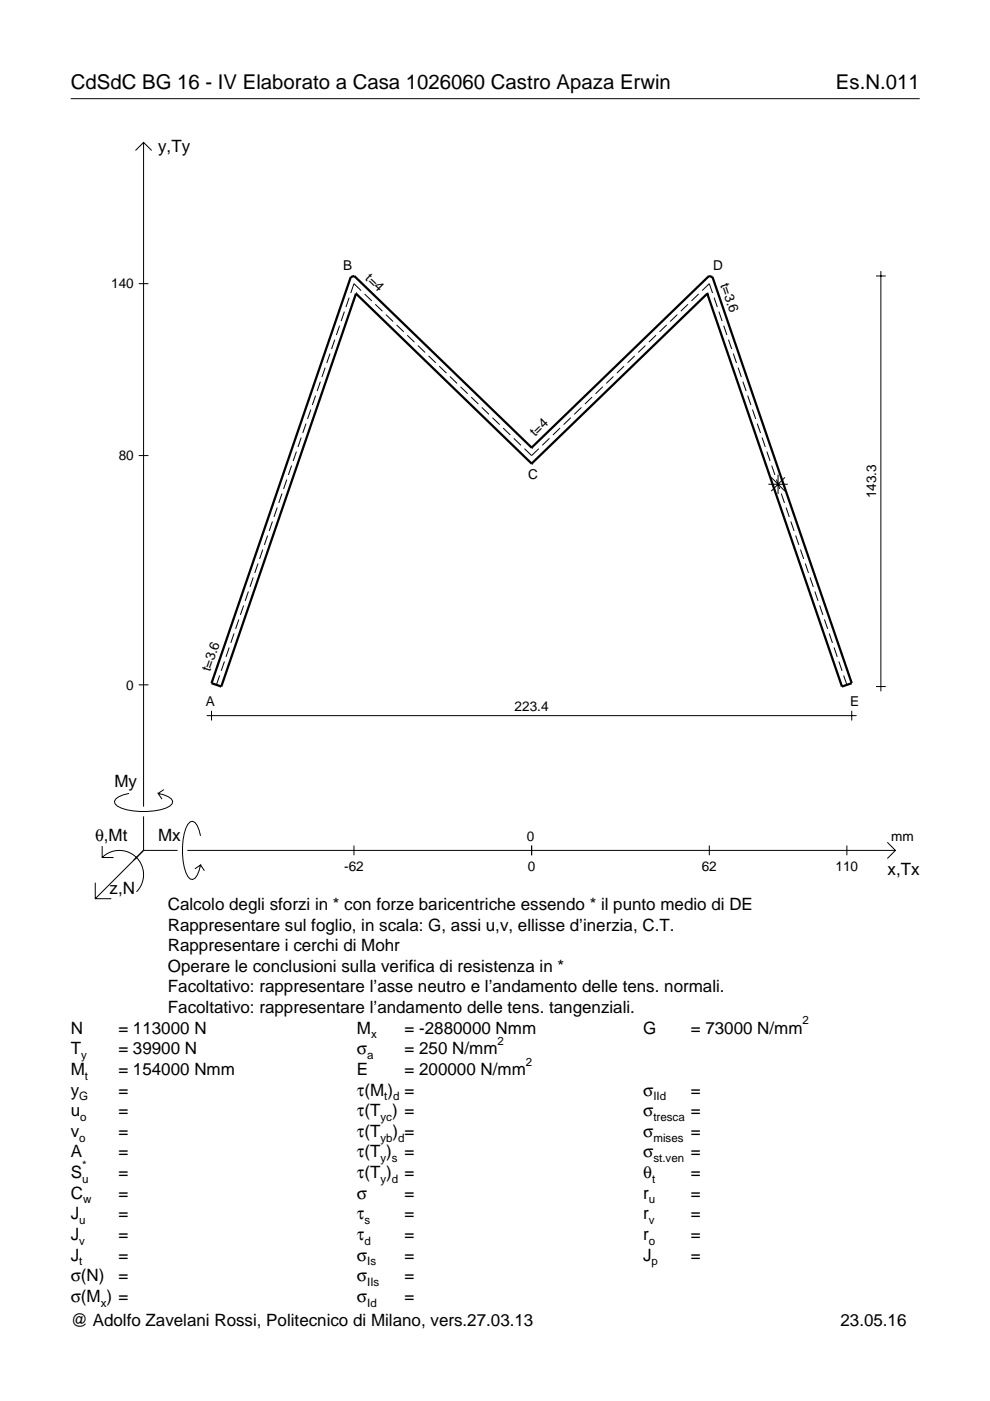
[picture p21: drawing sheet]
<svg xmlns="http://www.w3.org/2000/svg" width="210mm" height="297mm" viewBox="0 0 210 297" stroke-linecap="round" stroke-linejoin="round" font-family="sans-serif">
<defs><g id="words">
<g font-size="4.3">
<text x="15" y="18.9">CdSdC BG 16 - IV Elaborato a Casa 1026060 Castro Apaza Erwin</text>
<text x="177.2" y="18.9">Es.N.011</text>
</g>
<g font-size="3.6">
<text x="33.5" y="32.3">y,Ty</text>
<text x="24.3" y="166.9">My</text>
<text x="20.1" y="178.2">θ,Mt</text>
<text x="33.5" y="178.2">Mx</text>
<text x="188.2" y="185.5">x,Tx</text>
<text x="23.2" y="189.6">z,N</text>
<text x="35.6" y="192.9">Calcolo degli sforzi in * con forze baricentriche essendo * il punto medio di DE</text>
<text x="35.6" y="197.3">Rappresentare sul foglio, in scala: G, assi u,v, ellisse d’inerzia, C.T.</text>
<text x="35.6" y="201.7">Rappresentare i cerchi di Mohr</text>
<text x="35.6" y="206">Operare le conclusioni sulla verifica di resistenza in *</text>
<text x="35.6" y="210.4">Facoltativo: rappresentare l’asse neutro e l’andamento delle tens. normali.</text>
<text x="35.6" y="214.8">Facoltativo: rappresentare l’andamento delle tens. tangenziali.</text>
<text x="15" y="219.2">N</text>
<text x="25.1" y="219.2">= 113000 N</text>
<text x="75.7" y="219.2">M</text>
<text x="85.8" y="219.2">= -2880000 Nmm</text>
<text x="136.4" y="219.2">G</text>
<text x="146.5" y="219.2">= 73000 N/mm</text>
<text x="15" y="227.9">M</text>
<text x="15" y="223.5">T</text>
<text x="25.1" y="227.9">= 154000 Nmm</text>
<text x="25.1" y="223.5">= 39900 N</text>
<text x="75.7" y="223.5">σ</text>
<text x="75.7" y="227.9">E</text>
<text x="85.8" y="223.5">= 250 N/mm</text>
<text x="85.8" y="227.9">= 200000 N/mm</text>
<text x="15" y="232.3">y</text>
<text x="25.1" y="232.3">=</text>
<text x="75.7" y="232.3">τ(M ) =</text>
<text x="136.4" y="232.3">σ</text>
<text x="146.5" y="232.3">=</text>
<text x="15" y="236.7">u</text>
<text x="25.1" y="236.7">=</text>
<text x="75.7" y="236.7">τ(T ) =</text>
<text x="136.4" y="236.7">σ</text>
<text x="146.5" y="236.7">=</text>
<text x="15" y="245.4">A</text>
<text x="15" y="241">v</text>
<text x="25.1" y="241">=</text>
<text x="25.1" y="245.4">=</text>
<text x="75.7" y="245.4">τ(T )</text>
<text x="75.7" y="241">τ(T</text>
<text x="83.3" y="241">) =</text>
<text x="85.8" y="245.4">=</text>
<text x="136.4" y="241">σ</text>
<text x="136.4" y="245.4">σ</text>
<text x="146.5" y="241">=</text>
<text x="146.5" y="245.4">=</text>
<text x="15" y="249.8">S</text>
<text x="25.1" y="249.8">=</text>
<text x="75.7" y="249.8">τ(T )</text>
<text x="85.8" y="249.8">=</text>
<text x="136.4" y="249.8">θ</text>
<text x="146.5" y="249.8">=</text>
<text x="15" y="254.2">C</text>
<text x="25.1" y="254.2">=</text>
<text x="75.7" y="254.2">σ</text>
<text x="85.8" y="254.2">=</text>
<text x="136.4" y="254.2">r</text>
<text x="146.5" y="254.2">=</text>
<text x="15" y="262.9">J</text>
<text x="15" y="258.5">J</text>
<text x="25.1" y="262.9">=</text>
<text x="25.1" y="258.5">=</text>
<text x="75.7" y="258.5">τ</text>
<text x="75.7" y="262.9">τ</text>
<text x="85.8" y="258.5">=</text>
<text x="85.8" y="262.9">=</text>
<text x="136.4" y="262.9">r</text>
<text x="136.4" y="258.5">r</text>
<text x="146.5" y="262.9">=</text>
<text x="146.5" y="258.5">=</text>
<text x="15" y="267.3">J</text>
<text x="25.1" y="267.3">=</text>
<text x="75.7" y="267.3">σ</text>
<text x="85.8" y="267.3">=</text>
<text x="136.4" y="267.3">J</text>
<text x="146.5" y="267.3">=</text>
<text x="15" y="271.7">σ(N)</text>
<text x="25.1" y="271.7">=</text>
<text x="75.7" y="271.7">σ</text>
<text x="85.8" y="271.7">=</text>
<text x="15" y="276">σ(M ) =</text>
<text x="15" y="281.2">@ Adolfo Zavelani Rossi, Politecnico di Milano, vers.27.03.13</text>
<text x="75.7" y="276">σ</text>
<text x="85.8" y="276">=</text>
<text x="178.2" y="281.2">23.05.16</text>
</g>
<g font-size="2.9">
<text x="72.7" y="57.3">B</text>
<text x="77.3" y="59.2" transform="rotate(44 77.3 59.2)">t=4</text>
<text x="151.2" y="57.3">D</text>
<text x="23.6" y="61.1">140</text>
<text x="152.7" y="60.4" transform="rotate(71 152.7 60.4)">t=3.6</text>
<text x="113.5" y="92.7" transform="rotate(-44 113.5 92.7)">t=4</text>
<text x="25.2" y="97.6">80</text>
<text x="112" y="101.5">C</text>
<text x="185.7" y="105.6" transform="rotate(-90 185.7 105.6)">143.3</text>
<text x="44.5" y="142.6" transform="rotate(-71 44.5 142.6)">t=3.6</text>
<text x="26.8" y="146.2">0</text>
<text x="43.7" y="149.7">A</text>
<text x="180.3" y="149.7">E</text>
<text x="109.1" y="150.7">223.4</text>
<text x="111.7" y="178.2">0</text>
<text x="189" y="178.2">mm</text>
<text x="73" y="184.7">-62</text>
<text x="111.9" y="184.7">0</text>
<text x="148.8" y="184.7">62</text>
<text x="177.2" y="184.7">110</text>
</g>
<g font-size="2.4">
<text x="78.7" y="220.2">x</text>
<text x="105.5" y="221.5">2</text>
<text x="170.2" y="217.2">2</text>
<text x="17.2" y="224.5">y</text>
<text x="77.9" y="224.5">a</text>
<text x="111.5" y="225.9">2</text>
<text x="16.8" y="233.3">G</text>
<text x="18" y="228.9">t</text>
<text x="81.5" y="233.3">t d</text>
<text x="138.5" y="233.3">IId</text>
<text x="17" y="237.7">o</text>
<text x="80.7" y="237.7">yc</text>
<text x="138.5" y="237.7">tresca</text>
<text x="16.8" y="242">o</text>
<text x="80.7" y="242">yb d</text>
<text x="138.5" y="242">mises</text>
<text x="17.4" y="250.8">u</text>
<text x="17.4" y="247.8">*</text>
<text x="80.7" y="246.4">y s</text>
<text x="80.7" y="250.8">y d</text>
<text x="138.2" y="250.8">t</text>
<text x="138.5" y="246.4">st.ven</text>
<text x="17.6" y="255.2">w</text>
<text x="137.6" y="255.2">u</text>
<text x="16.8" y="263.9">v</text>
<text x="16.8" y="259.5">u</text>
<text x="77.3" y="263.9">d</text>
<text x="77.3" y="259.5">s</text>
<text x="137.6" y="263.9">o</text>
<text x="137.6" y="259.5">v</text>
<text x="16.8" y="268.3">t</text>
<text x="77.9" y="268.3">Is</text>
<text x="138.2" y="268.3">p</text>
<text x="77.9" y="272.7">IIs</text>
<text x="21.4" y="277">x</text>
<text x="77.9" y="277">Id</text>
</g>
</g></defs>
<g fill="none" stroke="#000" stroke-width=".21">
<path d="M15 20.9h180M28.7 31.9l1.7-1.7 1.8 1.7M30.4 30.2v140.8M185.7 58.5h2.1M186.8 57.5v89.1M29.4 60.1h2.1M68.9 77.9l-.6 2M70 75l-.7 2M71 72l-.7 2M72 69l-.7 2M73 66.1l-.7 2M74 63.1l-.7 2"/>
<path d="M76.6 61.6l-1.6-1.5-.6 2M77.3 62.3l1.5 1.5M79.6 64.5l1.5 1.5M81.8 66.7l1.5 1.5M84.1 68.9l1.5 1.5M86.3 71.1l1.6 1.4M88.6 73.3l1.5 1.4M90.9 75.5l1.5 1.4M93.1 77.6l1.5 1.5M95.4 79.8l1.5 1.5M130.1 79.8l-1.6 1.5M132.3 77.6l-1.5 1.5"/>
<path d="M134.6 75.5l-1.5 1.4M136.8 73.3l-1.5 1.4M139.1 71.1l-1.5 1.4M141.3 68.9l-1.5 1.5M143.6 66.7l-1.5 1.5M145.9 64.5l-1.6 1.5M148.1 62.3l-1.5 1.5M148.9 61.6l1.5-1.5 .7 2M151.4 63.1l.7 2M152.4 66.1l.7 2M153.4 69l.7 2M154.5 72l.6 2"/>
<path d="M155.5 75l.7 2M156.5 77.9l.7 2M29.4 96.6h2.1M61.8 98.7l-.7 2M62.8 95.7l-.6 2M63.9 92.8l-.7 2M64.9 89.8l-.7 2M65.9 86.8l-.7 2M66.9 83.9l-.7 2M67.9 80.9l-.7 2M97.6 82l1.6 1.5M99.9 84.2l1.5 1.5"/>
<path d="M102.2 86.4l1.5 1.5M104.4 88.6l1.5 1.4M106.7 90.8l1.5 1.4M108.9 92.9l1.6 1.5M111.2 95.1l1.5 1.5 1.5-1.5M116.5 92.9l-1.5 1.5M118.8 90.8l-1.6 1.4M121 88.6l-1.5 1.4M123.3 86.4l-1.5 1.5M125.5 84.2l-1.5 1.5M127.8 82l-1.5 1.5M157.5 80.9l.7 2"/>
<path d="M158.5 83.9l.7 2M159.5 86.8l.7 2M160.6 89.8l.6 2M161.6 92.8l.7 2M162.6 95.7l.7 2M163.6 98.7l.7 2M54.7 119.5l-.7 2M55.7 116.5l-.7 2M56.7 113.5l-.6 2M57.8 110.6l-.7 2M58.8 107.6l-.7 2M59.8 104.6l-.7 2"/>
<path d="M60.8 101.7l-.7 2M162.9 102.7h4.1M163.5 101.2l2.9 2.9M164.6 101.7l.7 2M165 100.6v4.1M165.6 104.6l.7 2M166.4 101.2l-2.9 2.9M166.7 107.6l.6 2M167.7 110.6l.7 2M168.7 113.5l.7 2M169.7 116.5l.7 2M170.7 119.5l.7 2"/>
<path d="M48.6 137.3l-.7 2M49.6 134.3l-.7 2M50.6 131.3l-.6 2M51.7 128.4l-.7 2M52.7 125.4l-.7 2M53.7 122.4l-.7 2M171.7 122.4l.7 2M172.8 125.4l.6 2M173.8 128.4l.7 2M174.8 131.3l.7 2M175.8 134.3l.7 2M176.8 137.3l.7 2"/>
<path d="M29.4 145.2h2.1M43.8 151.7h137.8M44.8 150.7v2.1M46.6 143.2l-.7 2M47.6 140.2l-.7 2M177.9 140.2l.6 2M178.9 143.2l.7 2M180.6 150.7v2.1M185.7 145.6h2.1M21.7 179.4v2.4h2.4M27.3 168.2a3.6 3.6 0 0 0-3 1.7l.1 .5a5.6 5.6 0 0 0 3.8 1.5 13.4 13.4 0 0 0 7.8-1l.5-.5 .1-.5a3.6 3.6 0 0 0-3.1-1.7l.8 1.2M30.4 173.1v7.2"/>
<path d="M34.7 167.4l-1.2 .8M42.5 177.2a3.6 3.6 0 0 0-1.7-3.1l-.5 .2a5.7 5.7 0 0 0-1.5 3.7 13.3 13.3 0 0 0 1 7.9l.5 .5 .5 .1a3.6 3.6 0 0 0 1.7-3.1l-1.2 .8M75 179.3v2M112.7 179.3v2M150.4 179.3v2M179.6 179.3v2M188.1 178.6l1.7 1.7-1.7 1.7M20.2 187.2v3.3h3.4M21.7 181.8a5.1 5.1 0 0 1 7.2 0 5.1 5.1 0 0 1 0 7.3M30.4 180.3l-10.2 10.2M30.4 180.3h7.2M39.7 180.3h150.1"/>
<path d="M42.5 183.4l.8 1.2"/>
</g>
<path d="M75.5 62.3h.1M75.5 62.3l-28.6 83.3-2.1-.7 29.6-86.1 .7-.3 37.6 36.4M75.5 62.3l37.2 36M150 62.3h.1M150 62.3l-37.3 36M150 62.3l28.5 83.3 2.1-.7-29.5-86.1-.8-.3-37.6 36.4M112.7 98.3h.1M112.7 94.9h.1" fill="none" stroke="#000" stroke-width=".48"/>
<use href="#words"/>
</svg>
